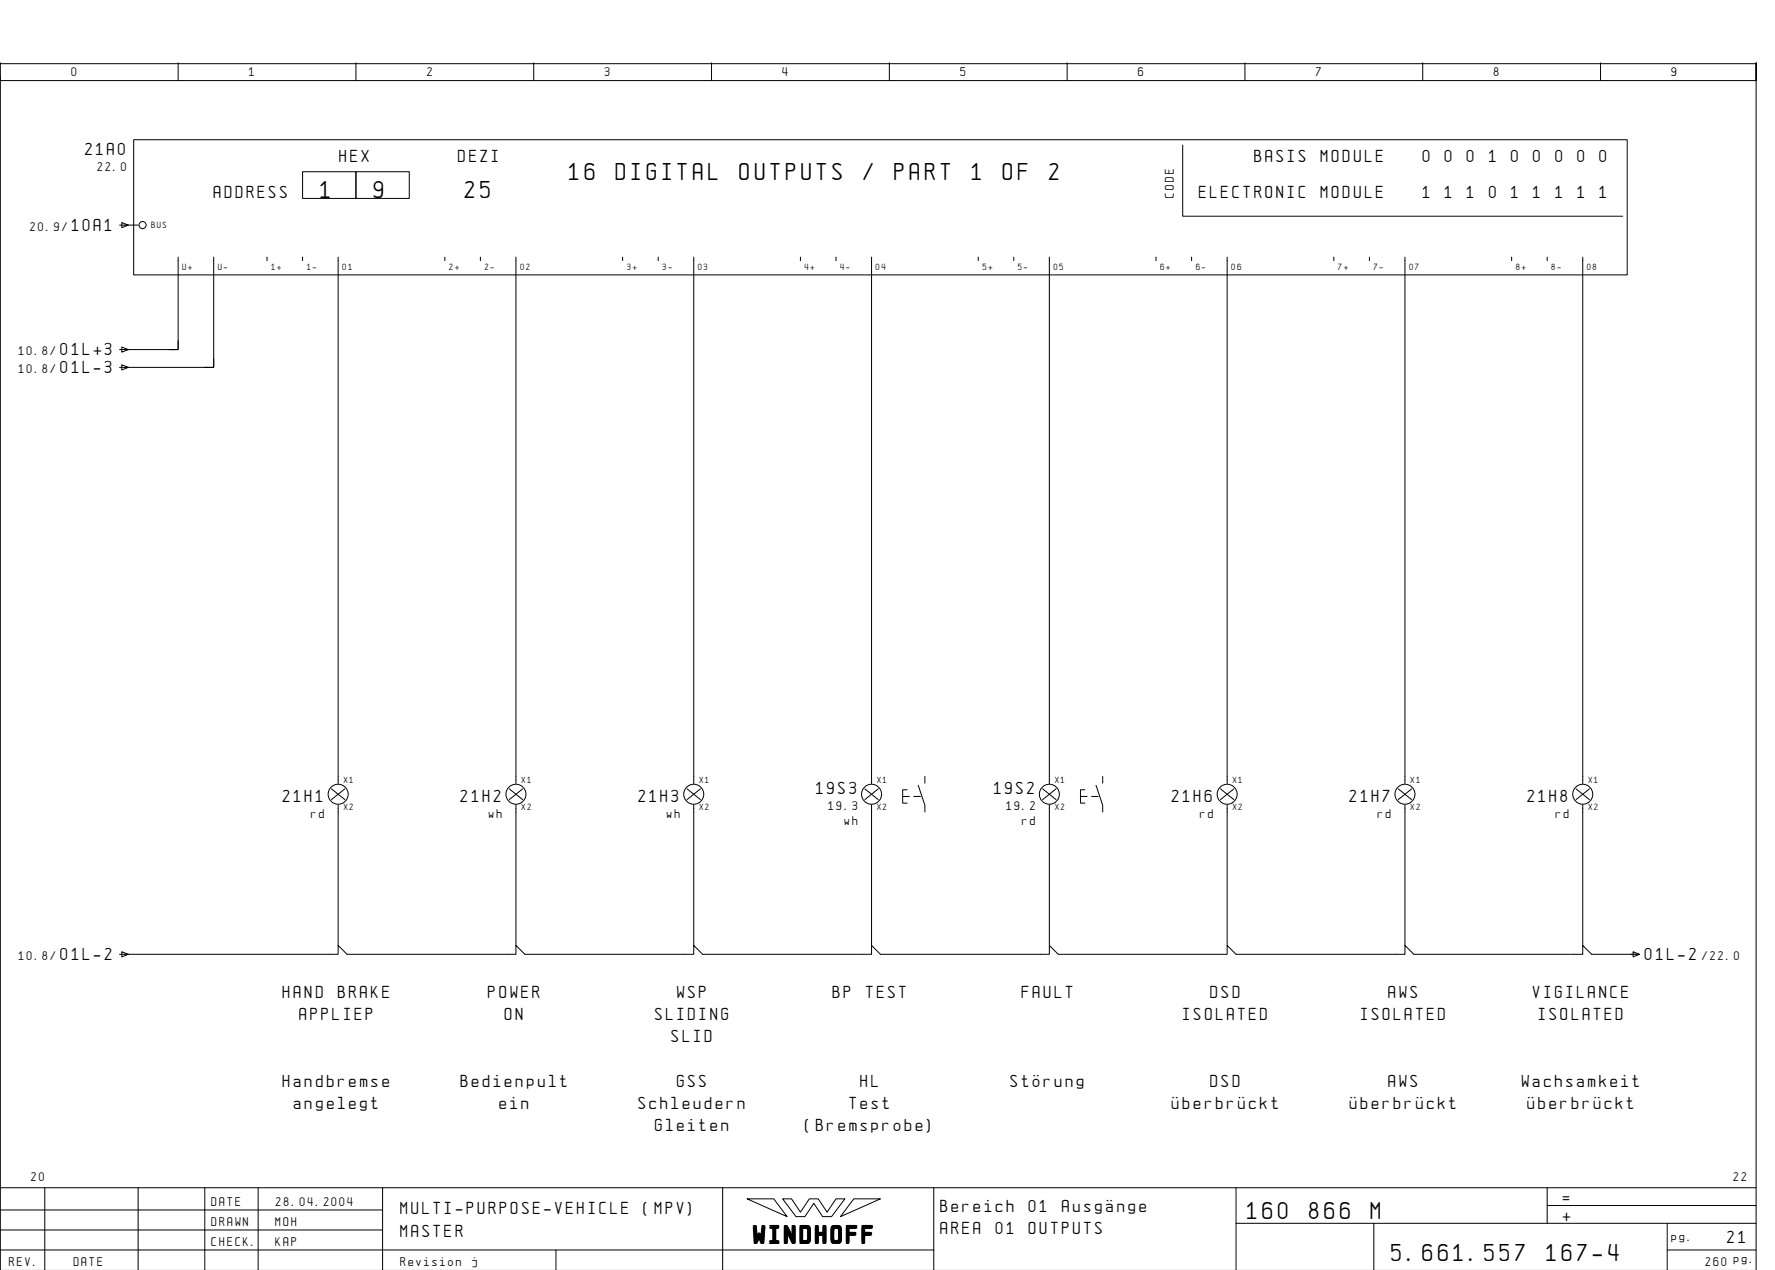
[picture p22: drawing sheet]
<svg xmlns="http://www.w3.org/2000/svg" width="399mm" height="286mm" viewBox="0 0 399 286" stroke-linecap="round" stroke-linejoin="round" font-family="sans-serif">
<defs><g id="words">
<g font-size="4.4">
<text x="128.1" y="40.4">16</text>
<text x="138.5" y="40.4">DIGITAL</text>
<text x="166.4" y="40.4">OUTPUTS</text>
<text x="194.2" y="40.4">/</text>
<text x="201.2" y="40.4">PART</text>
<text x="218.6" y="40.4">1</text>
<text x="225.6" y="40.4">OF</text>
<text x="236" y="40.4">2</text>
<text x="72.1" y="44.4">1</text>
<text x="84.1" y="44.4">9</text>
<text x="104.6" y="44.4">25</text>
<text x="280.6" y="274.1">160</text>
<text x="294.5" y="274.1">866</text>
<text x="308.4" y="274.1">M</text>
<text x="169.5" y="279.3">WINDHOFF</text>
<text x="313.1" y="283.6">5.661.557</text>
<text x="347.9" y="283.6">167-4</text>
</g>
<g font-size="3.1">
<text x="19.1" y="34.9">21A0</text>
<text x="76.3" y="36.4">HEX</text>
<text x="103.1" y="36.4">DEZI</text>
<text x="282.2" y="36.4">BASIS</text>
<text x="297.2" y="36.4">MODULE</text>
<text x="320.1" y="36.4">0</text>
<text x="325.1" y="36.4">0</text>
<text x="330" y="36.4">0</text>
<text x="335" y="36.4">1</text>
<text x="340" y="36.4">0</text>
<text x="345" y="36.4">0</text>
<text x="349.9" y="36.4">0</text>
<text x="354.9" y="36.4">0</text>
<text x="359.9" y="36.4">0</text>
<text x="48.1" y="44.4">ADDRESS</text>
<text x="269.8" y="44.4">ELECTRONIC</text>
<text x="297.2" y="44.4">MODULE</text>
<text x="320.1" y="44.4">1</text>
<text x="325.1" y="44.4">1</text>
<text x="330" y="44.4">1</text>
<text x="335" y="44.4">0</text>
<text x="340" y="44.4">1</text>
<text x="345" y="44.4">1</text>
<text x="349.9" y="44.4">1</text>
<text x="354.9" y="44.4">1</text>
<text x="359.9" y="44.4">1</text>
<text x="16.1" y="51.9">10A1</text>
<text x="13.6" y="79.9">01L+3</text>
<text x="13.6" y="83.9">01L-3</text>
<text x="183.6" y="178.6">19S3</text>
<text x="223.6" y="178.6">19S2</text>
<text x="63.6" y="180.4">21H1</text>
<text x="103.6" y="180.4">21H2</text>
<text x="143.6" y="180.4">21H3</text>
<text x="263.6" y="180.4">21H6</text>
<text x="303.6" y="180.4">21H7</text>
<text x="343.6" y="180.4">21H8</text>
<text x="13.6" y="215.9">01L-2</text>
<text x="370.1" y="215.9">01L-2</text>
<text x="63.6" y="224.4">HAND</text>
<text x="76.1" y="224.4">BRAKE</text>
<text x="109.9" y="224.4">POWER</text>
<text x="152.3" y="224.4">WSP</text>
<text x="187.4" y="224.4">BP</text>
<text x="194.8" y="224.4">TEST</text>
<text x="229.9" y="224.4">FAULT</text>
<text x="272.3" y="224.4">DSD</text>
<text x="312.3" y="224.4">AWS</text>
<text x="344.9" y="224.4">VIGILANCE</text>
<text x="67.4" y="229.4">APPLIEP</text>
<text x="113.6" y="229.4">ON</text>
<text x="147.4" y="229.4">SLIDING</text>
<text x="266.1" y="229.4">ISOLATED</text>
<text x="306.1" y="229.4">ISOLATED</text>
<text x="346.1" y="229.4">ISOLATED</text>
<text x="151.1" y="234.4">SLID</text>
<text x="63.6" y="244.4">Handbremse</text>
<text x="103.6" y="244.4">Bedienpult</text>
<text x="152.3" y="244.4">GSS</text>
<text x="193.6" y="244.4">HL</text>
<text x="227.4" y="244.4">Stîrung</text>
<text x="272.3" y="244.4">DSD</text>
<text x="312.3" y="244.4">AWS</text>
<text x="342.4" y="244.4">Wachsamkeit</text>
<text x="66.1" y="249.4">angelegt</text>
<text x="112.3" y="249.4">ein</text>
<text x="143.6" y="249.4">Schleudern</text>
<text x="191.1" y="249.4">Test</text>
<text x="263.6" y="249.4">ÅberbrÅckt</text>
<text x="303.6" y="249.4">ÅberbrÅckt</text>
<text x="343.6" y="249.4">ÅberbrÅckt</text>
<text x="147.4" y="254.4">Gleiten</text>
<text x="181.2" y="254.4">(Bremsprobe)</text>
<text x="90.1" y="273.1">MULTI-PURPOSE-VEHICLE</text>
<text x="144.8" y="273.1">(MPV)</text>
<text x="211.6" y="272.6">Bereich</text>
<text x="231.5" y="272.6">01</text>
<text x="238.9" y="272.6">AusgÑnge</text>
<text x="351.6" y="270.6">=</text>
<text x="351.6" y="274.6">+</text>
<text x="90.1" y="278.1">MASTER</text>
<text x="211.6" y="277.6">AREA</text>
<text x="224" y="277.6">01</text>
<text x="231.5" y="277.6">OUTPUTS</text>
<text x="388.6" y="279.6">21</text>
</g>
<g font-size="2.3">
<text x="16.1" y="17.1">0</text>
<text x="56.1" y="17.1">1</text>
<text x="96.1" y="17.1">2</text>
<text x="136.1" y="17.1">3</text>
<text x="176.1" y="17.1">4</text>
<text x="216.1" y="17.1">5</text>
<text x="256.1" y="17.1">6</text>
<text x="296.1" y="17.1">7</text>
<text x="336.1" y="17.1">8</text>
<text x="376.1" y="17.1">9</text>
<text x="21.9" y="38.4">22.0</text>
<text x="264.1" y="44.4" transform="rotate(-90 264.1 44.4)">CODE</text>
<text x="6.8" y="51.9">20.9/</text>
<text x="4.2" y="79.9">10.8/</text>
<text x="4.2" y="83.9">10.8/</text>
<text x="70" y="183.9">rd</text>
<text x="110" y="183.9">wh</text>
<text x="150" y="183.9">wh</text>
<text x="186.4" y="182.1">19.3</text>
<text x="190" y="185.6">wh</text>
<text x="226.4" y="182.1">19.2</text>
<text x="230" y="185.6">rd</text>
<text x="270" y="183.9">rd</text>
<text x="310" y="183.9">rd</text>
<text x="350" y="183.9">rd</text>
<text x="4.2" y="215.9">10.8/</text>
<text x="383" y="215.9">/22.0</text>
<text x="7" y="265.6">20</text>
<text x="390" y="265.6">22</text>
<text x="47.6" y="271.1">DATE</text>
<text x="47.6" y="275.6">DRAWN</text>
<text x="62" y="275.6">MOH</text>
<text x="62.1" y="271.1">28.04.2004</text>
<text x="47.6" y="280.1">CHECK.</text>
<text x="62" y="280.1">KAP</text>
<text x="376.1" y="279.1">pg.</text>
<text x="2.1" y="284.6">REV.</text>
<text x="16.6" y="284.6">DATE</text>
<text x="90.1" y="284.6">Revision</text>
<text x="106.2" y="284.6">j</text>
<text x="383.7" y="284.6">260 pg.</text>
</g>
<g font-size="1.6">
<text x="34.1" y="51.3">BUS</text>
<text x="41.1" y="60.8">U+</text>
<text x="49.1" y="60.8">U-</text>
<text x="61.1" y="60.8">1+</text>
<text x="69.1" y="60.8">1-</text>
<text x="77.1" y="60.8">01</text>
<text x="101.1" y="60.8">2+</text>
<text x="109.1" y="60.8">2-</text>
<text x="117.1" y="60.8">02</text>
<text x="141.1" y="60.8">3+</text>
<text x="149.1" y="60.8">3-</text>
<text x="157.1" y="60.8">03</text>
<text x="181.1" y="60.8">4+</text>
<text x="189.1" y="60.8">4-</text>
<text x="197.1" y="60.8">04</text>
<text x="221.1" y="60.8">5+</text>
<text x="229.1" y="60.8">5-</text>
<text x="237.1" y="60.8">05</text>
<text x="261.1" y="60.8">6+</text>
<text x="269.1" y="60.8">6-</text>
<text x="277.1" y="60.8">06</text>
<text x="301.1" y="60.8">7+</text>
<text x="309.1" y="60.8">7-</text>
<text x="317.1" y="60.8">07</text>
<text x="341.1" y="60.8">8+</text>
<text x="349.1" y="60.8">8-</text>
<text x="357.1" y="60.8">08</text>
<text x="77.4" y="176.1">X1</text>
<text x="117.4" y="176.1">X1</text>
<text x="157.4" y="176.1">X1</text>
<text x="197.4" y="176.1">X1</text>
<text x="237.4" y="176.1">X1</text>
<text x="277.4" y="176.1">X1</text>
<text x="317.4" y="176.1">X1</text>
<text x="357.4" y="176.1">X1</text>
<text x="77.4" y="182.1">X2</text>
<text x="117.4" y="182.1">X2</text>
<text x="157.4" y="182.1">X2</text>
<text x="197.4" y="182.1">X2</text>
<text x="237.4" y="182.1">X2</text>
<text x="277.4" y="182.1">X2</text>
<text x="317.4" y="182.1">X2</text>
<text x="357.4" y="182.1">X2</text>
</g>
</g></defs>
<g fill="none" stroke="#000" stroke-width=".22">
<path d="M.1 14.1v4h395v-4v271.6M.1 17.1v250M.1 14.3h395M40.1 14.1v4M80.1 14.1v4M120.1 14.1v4M160.1 14.1v4M200.1 14.1v4M240.1 14.1v4M280.1 14.1v4M320.1 14.1v4M360.1 14.1v4"/>
<path d="M30.1 31.4h336v30.4h-336zM68.1 38.6h12v6h-12zM80.1 38.6h12v6h-12zM266.1 32.6v16h99M26.9 50.6h4.2M27.4 50l1.5 .6-1.5 .6zM40.1 57.8v20.8h-12M48.1 57.8v24.8h-20M60.1 57.8v.8M68.1 57.8v.8M76.1 57.8v118.4M100.1 57.8v.8"/>
<path d="M108.1 57.8v.8M116.1 57.8v118.4M140.1 57.8v.8M148.1 57.8v.8M156.1 57.8v118.4M180.1 57.8v.8M188.1 57.8v.8M196.1 57.8v118.4M220.1 57.8v.8M228.1 57.8v.8M236.1 57.8v118.4M260.1 57.8v.8"/>
<path d="M268.1 57.8v.8M276.1 57.8v118.4M300.1 57.8v.8M308.1 57.8v.8M316.1 57.8v118.4M340.1 57.8v.8M348.1 57.8v.8M356.1 57.8v118.4M26.9 78.6h1.8M27.4 78l1.5 .6-1.5 .6zM40.1 76.6v2h-2M26.9 82.6h1.8"/>
<path d="M27.4 82l1.5 .6-1.5 .6zM48.1 80.6v2h-2M74.6 177.4l3 2.4M77.6 177.4l-3 2.4M114.6 177.4l3 2.4M117.6 177.4l-3 2.4M154.6 177.4l3 2.4M157.6 177.4l-3 2.4M194.6 177.4l3 2.4M197.6 177.4l-3 2.4M203.1 179.1h1.5M204.1 177.6h-1v3h1"/>
<path d="M205.6 179.1h1.5M206.6 176.6l1.5 4.5v1.5M208.1 174.6v1.5M234.6 177.4l3 2.4M237.6 177.4l-3 2.4M243.1 179.1h1.5M244.1 177.6h-1v3h1M245.6 179.1h1.5M246.6 176.6l1.5 4.5v1.5M248.1 174.6v1.5M274.6 177.4l3 2.4M277.6 177.4l-3 2.4"/>
<path d="M314.6 177.4l3 2.4M317.6 177.4l-3 2.4M354.6 177.4l3 2.4M357.6 177.4l-3 2.4M76.1 181v31.6M116.1 181v31.6M156.1 181v31.6M196.1 181v31.6M236.1 181v31.6M276.1 181v31.6M316.1 181v31.6M356.1 181v31.6"/>
<path d="M26.9 214.6h49.2v-2l2 2h38v-2l2 2h38v-2l2 2h38v-2l2 2h38v-2l2 2h38v-2l2 2h38v-2l2 2h38v-2l2 2h10.7M27.4 214l1.5 .6-1.5 .6zM367.4 214l1.5 .6-1.5 .6zM10.1 267.1v18.5M31.1 267.1v18.5M46.1 267.1v18.6M58.1 267.1v18.6M86.1 272.1h-86M86.1 276.6h-86M86.1 267.1v18.6M162.6 267.1v18.6M168.1 269.6h6l3 4z"/>
<path d="M176.1 269.6h2l2 3 2-3h2l2 3 2-3h2l-3 4h-2l-2-3-2 3h-2zM192.1 269.6h6l-9 4zM210.1 267.1v18.6M278.1 275.1h117M278.1 267.1v18.6M309.1 275.1v10.6M348.1 271.1h47M348.1 267.1v8M375.1 275.1v10.6M395.1 267.1h-395v18.6M125.1 281.1v4.6M210.1 281.1h-210"/>
<path d="M375.1 281.1h20"/>
<circle cx="32.1" cy="50.6" r=".8"/>
<circle cx="76.1" cy="178.6" r="2.25"/>
<circle cx="116.1" cy="178.6" r="2.25"/>
<circle cx="156.1" cy="178.6" r="2.25"/>
<circle cx="196.1" cy="178.6" r="2.25"/>
<circle cx="236.1" cy="178.6" r="2.25"/>
<circle cx="276.1" cy="178.6" r="2.25"/>
<circle cx="316.1" cy="178.6" r="2.25"/>
<circle cx="356.1" cy="178.6" r="2.25"/>
</g>
<use href="#words"/>
</svg>
